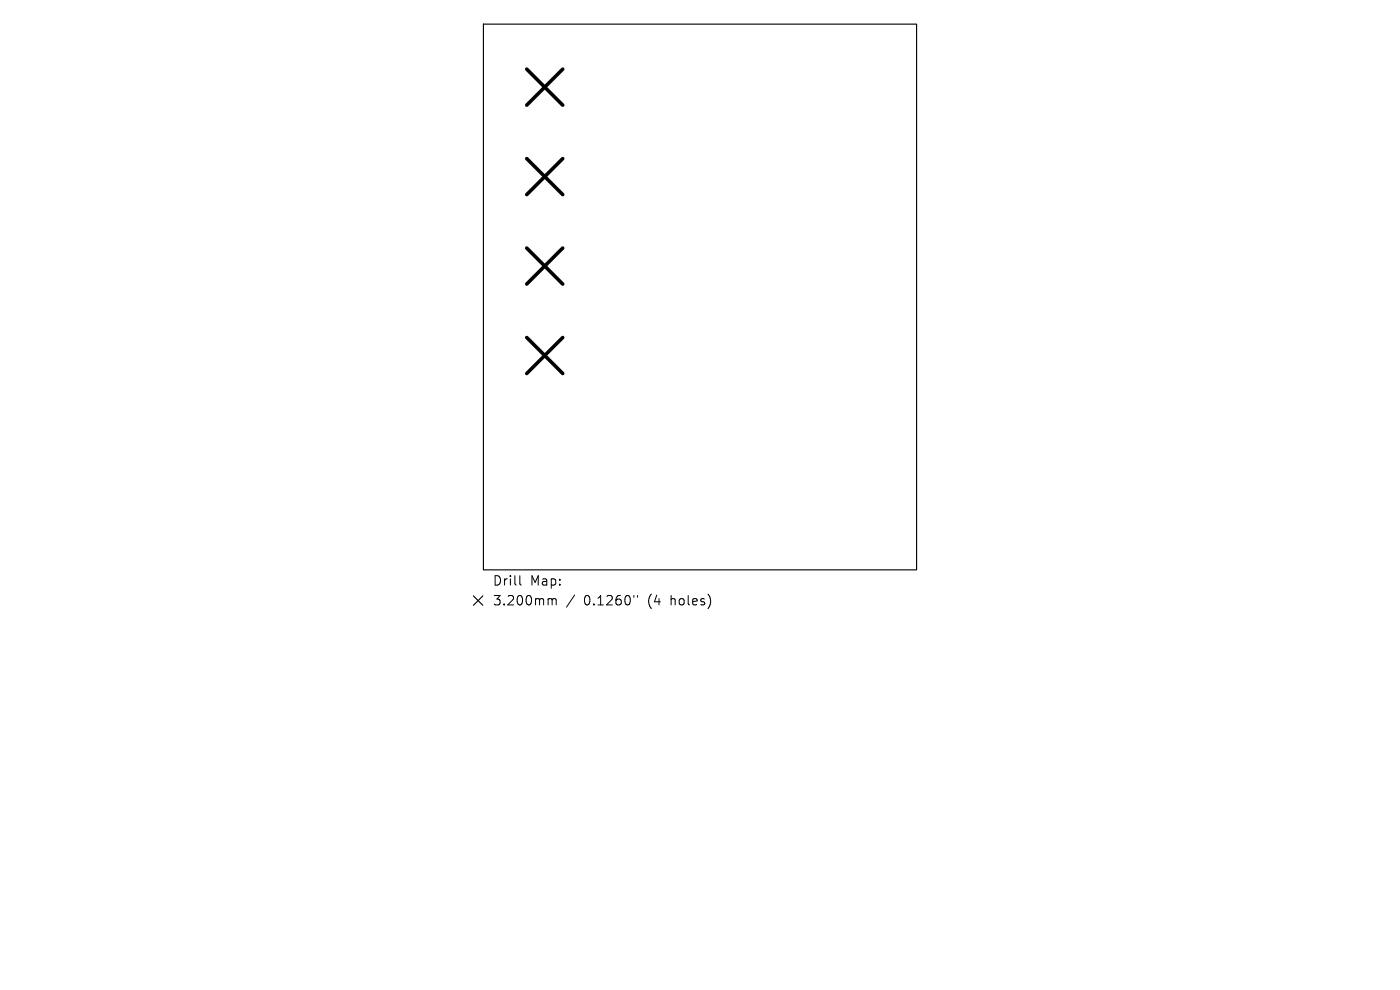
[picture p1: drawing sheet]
<svg xmlns="http://www.w3.org/2000/svg" width="297mm" height="210mm" viewBox="0 0 297 210" stroke-linecap="round" stroke-linejoin="round" font-family="sans-serif">
<defs><g id="words">
<g font-size="2.8">
<text x="104.4" y="124.5">Drill</text>
<text x="112.4" y="124.5">Map:</text>
<text x="104.4" y="128.7">3.200mm</text>
<text x="123.9" y="128.7">0.1260&quot;</text>
<text x="137.6" y="128.7">(4</text>
<text x="142.6" y="128.7">holes)</text>
</g>
</g></defs>
<path d="M102.6 5.1h91.8v115.8h-91.8zM100.4 126.4l2 2M102.4 126.4l-2 2" fill="none" stroke="#000" stroke-width=".24"/>
<path d="M111.7 14.7l7.7 7.6M119.4 14.7l-7.7 7.6M111.7 33.6l7.7 7.7M119.4 33.6l-7.7 7.7M111.7 52.6l7.7 7.7M119.4 52.6l-7.7 7.7M111.7 71.6l7.7 7.6M119.4 71.6l-7.7 7.6" fill="none" stroke="#000" stroke-width=".76"/>
<path d="M110.3 122.1v1.7l.3 .3M116.6 127l.4 .1 .1 .2M117.1 127.3l.3-.3 .5 .1 .1 1.2M117.1 127.3v1M121.9 126.2l-1.7 2.6M134.5 126.3v.4M135.2 126.3v.4" fill="none" stroke="#000" stroke-width=".21"/>
<use href="#words"/>
</svg>
